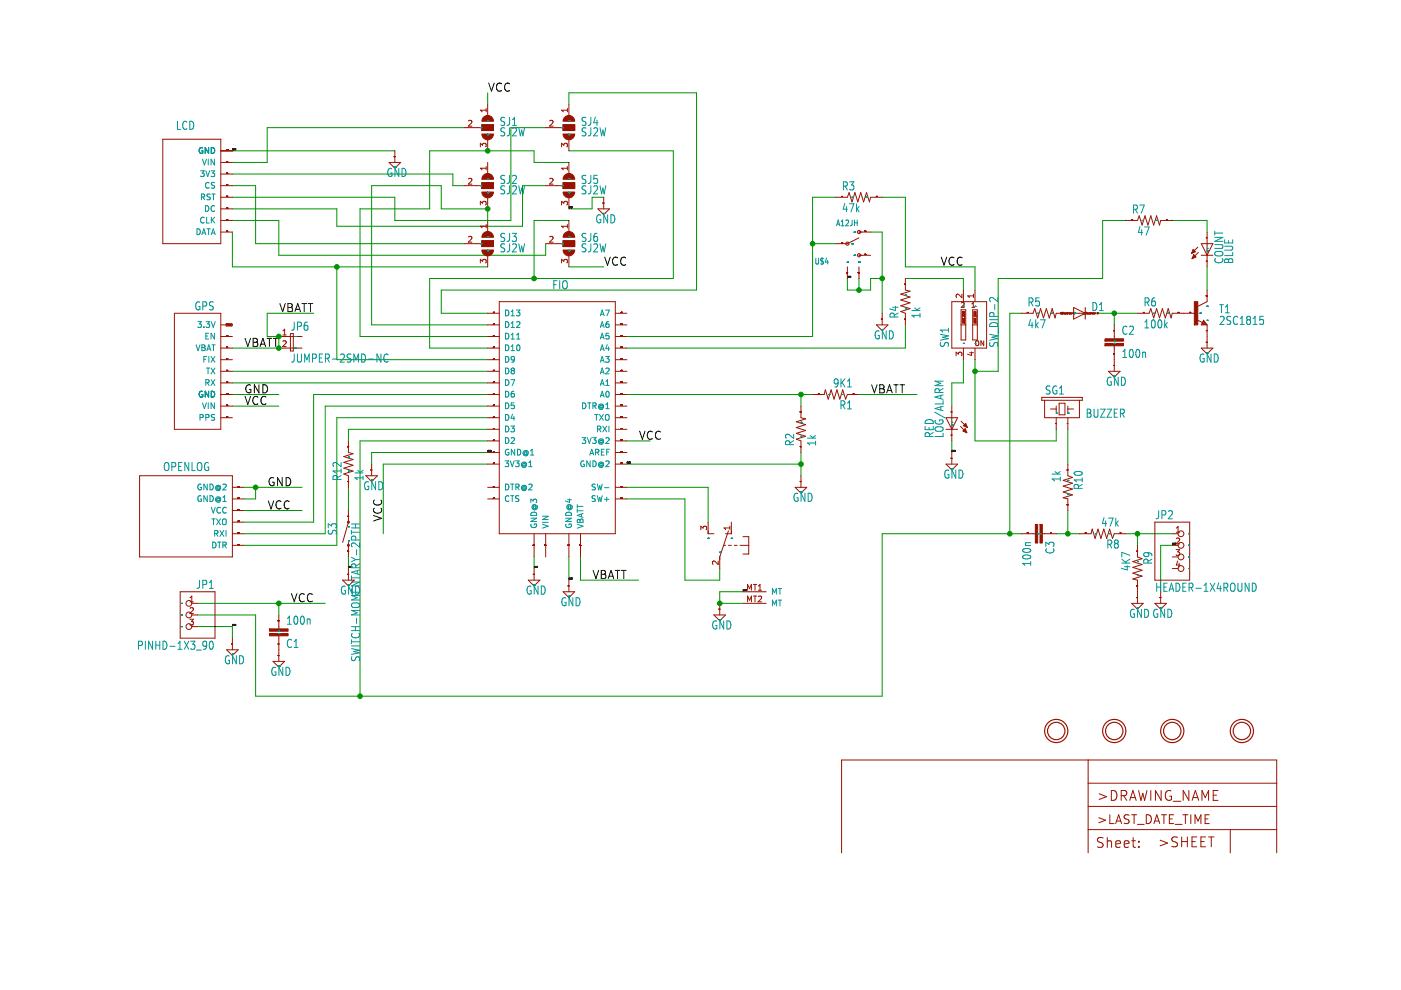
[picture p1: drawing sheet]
<svg xmlns="http://www.w3.org/2000/svg" width="297mm" height="210mm" viewBox="0 0 297 210" stroke-linecap="round" stroke-linejoin="round" font-family="sans-serif">
<g fill="none" stroke="#009300" stroke-width=".21">
<path d="M103.4 19.7v2.4M49.3 32h34.4M49.3 39.4h4.9v12.3h44.3M49.3 36.9h46.7v2.5h2.5M98.5 27.1h-41.8v7.3h-7.4M115.7 39.4h-4.9v8.6h-39.4v-3.7h-22.1M115.7 27.1h-7.4v19.6h-24.6v-4.9h-34.4M120.6 34.4h-7.4v-2.4h-22.1v12.3h-14.8v27h27.1M120.6 32h22.2v27h-51.7v14.8h12.3M120.6 22.1v-2.4h27.1v41.8h-54.1v4.9h9.8M49.3 49.2v7.4h54.1M49.3 46.7h9.8v7.4h56.6v-2.4"/>
<path d="M71.4 56.6v19.7h32M103.4 46.7v-2.4h-9.8v-4.9h-14.8v29.5h24.6M120.6 46.7h-7.4v12.3M120.6 56.6h7.4M128 41.8h-2.5v2.5h-4.9M172.3 51.7h4.9M177.2 41.8h-4.9v29.5h-39.4M179.7 59v2.5h4.9v-2.5h2.4M182.1 59v2.5M184.6 49.2h2.4v17.2M187 41.8h5v14.8h14.7v4.9M192 59h12.3v2.5"/>
<path d="M238.7 46.7h-4.9v12.3h-22.2v19.7h-4.9M248.5 46.7h7.4v2.5M255.9 56.6v4.9M49.3 78.7h54.1M66.5 66.4h-9.8v4.9h2.4v2.5h-9.8M192 68.9v4.9h-59.1M204.3 76.3v4.9h-2.5v4.9M206.7 76.3v17.2h17.2v-2.5M216.6 66.4h-2.5v46.8M231.3 66.4h9.9M236.2 66.4v2.5M49.3 83.6h9.8"/>
<path d="M49.3 86.1h9.8M49.3 81.2h54.1M103.4 95.9h-24.6v2.5M103.4 98.4h-22.1v14.8M103.4 83.6h-36.9v27.1h-14.8M103.4 88.6h-32v27h-19.7M103.4 91h-29.5v2.5M103.4 93.5h-27.1v54.1M103.4 86.1h-34.4v27.1h-17.3M132.9 98.4h36.9M132.9 83.6h39.4M132.9 93.5h4.9"/>
<path d="M169.8 83.6v2.5M169.8 95.9v5M182.1 83.6h12.3M201.8 93.5v2.4M226.4 91v7.4M51.7 103.3h12.3M51.7 108.2h12.3M54.2 103.3v2.5h-2.5M73.9 103.3v4.9M73.9 118.1v2.4M113.2 118.1v2.4M120.6 118.1v4.9"/>
<path d="M123.1 118.1v4.9h12.3M132.9 103.3h17.2v7.4M132.9 105.8h12.3v17.2h7.4v-2.5M216.6 113.2h-29.6v34.4h-132.8v-17.2h-12.3M223.9 113.2h5M226.4 108.2v5M238.7 113.2h9.8M241.2 113.2v2.4M248.5 115.6h-2.4v9.9M41.9 132.8h7.4v2.5M41.9 127.9h27.1M59.1 127.9v2.5"/>
<path d="M157.5 125.5h-4.9v2.4h4.9"/>
</g>
<g fill="none" stroke="#000" stroke-width=".21">
<path d="M103.6 17.6l.6 1.7 .6-1.7M106.3 17.8a.69 .69 0 0 0-.8 0 .69 .69 0 0 0-.2 .8 .64 .64 0 0 0 .3 .7 .64 .64 0 0 0 .7-.1M108 17.8a.69 .69 0 0 0-.8 0 .69 .69 0 0 0-.2 .8 .64 .64 0 0 0 .3 .7 .64 .64 0 0 0 .7-.1M49.3 31.7h.1M49.3 31.5v.2M49.3 31.6h.1M49.3 31.7l.1 .1M49.4 31.5h.1M49.4 31.5h-.1M49.4 31.7v.1M49.7 31.5v.3l-.1-.3v.3M49.8 31.5l.2 .1-.1 .2z"/>
<path d="M49.9 31.5l.1 .1M120.7 44h.1M120.7 43.8v.2M120.7 43.9h.1M120.7 44v.1M120.8 43.8h-.1M120.8 44l-.1 .1M120.8 43.8h.1M121.1 43.8v.3l-.2-.3v.3M121.3 43.8v.2l-.1 .1v-.3h.1M128.2 54.5l.6 1.7 .6-1.7M130.9 54.7a.69 .69 0 0 0-.8 0 .69 .69 0 0 0-.2 .8 .64 .64 0 0 0 .3 .7 .64 .64 0 0 0 .7-.1"/>
<path d="M132.6 54.7a.69 .69 0 0 0-.8 0 .69 .69 0 0 0-.2 .8 .64 .64 0 0 0 .3 .7 .64 .64 0 0 0 .7-.1M179.7 58.6h.1M179.7 58.8h.1M179.7 58.6v.2M179.8 58.6h.1M179.8 58.7l-.1 .1M180.1 58.6v.2l-.1-.2v.2M180.2 58.6h.2l-.1 .2zM180.3 58.6h.1M199.6 54.5l.6 1.7 .5-1.7M202.3 54.7a.69 .69 0 0 0-.9 0 .69 .69 0 0 0-.2 .8 .64 .64 0 0 0 .3 .7 .64 .64 0 0 0 .8-.1M204 54.7a.69 .69 0 0 0-.9 0 .69 .69 0 0 0-.2 .8 .64 .64 0 0 0 .4 .7 .64 .64 0 0 0 .7-.1"/>
<path d="M52 71.7l.5 1.8 .6-1.8M53.7 71.7h.6l.2 .2 .1 .3-.3 .4 .4 .3-.2 .5-.8 .1zM53.7 72.6h.6M55.2 73.5l.5-1.8 .6 1.8M55.3 73h.8M56.6 71.7h1M57.1 71.7v1.8M58 71.7h.9M58.4 71.7v1.8M59.3 64.4l.6 1.7 .6-1.7M61.1 64.4h.5l.3 .1 .1 .3-.4 .4 .4 .3-.1 .5-.8 .1zM61.1 65.2h.5"/>
<path d="M62.5 66.1l.6-1.7 .6 1.7M62.7 65.6h.8M64 64.4h1M64.5 64.4v1.7M65.3 64.4h1M65.8 64.4v1.7M52 84l.5 1.8 .6-1.8M53.1 81.7a.8 .8 0 0 0-1 .8 .8 .8 0 0 0 1 .7l.1-.6h-.3M54.7 84.2a.69 .69 0 0 0-.9 0 .69 .69 0 0 0-.2 .8 .64 .64 0 0 0 .3 .7 .64 .64 0 0 0 .8-.1M54.9 81.6v1.7l-1-1.7v1.7M55.7 81.6a.87 .87 0 0 1 1 .8 .87 .87 0 0 1-1 .9zM56.4 84.2a.69 .69 0 0 0-.9 0 .69 .69 0 0 0-.2 .8 .64 .64 0 0 0 .3 .7 .64 .64 0 0 0 .8-.1"/>
<path d="M103.4 95.6l.1 .1M103.5 95.5h.1M103.5 95.5v.2M103.5 95.5l-.1 .1M103.6 95.6l-.1 .1M103.9 95.5v.2l-.2-.2v.2M104 95.5h.1v.2zM104.1 95.5h.1M133 98v.1M133.1 97.9l-.1 .1M133.1 97.9v.1M133.1 97.9l-.1 .3 .1-.1"/>
<path d="M133.4 97.9v.3l-.2-.3v.3M133.6 97.9v.2l-.1 .1v-.3l.1 .1M135.6 91.4l.6 1.7 .6-1.7M138.3 91.6a.69 .69 0 0 0-.8 0 .69 .69 0 0 0-.3 .8 .64 .64 0 0 0 .4 .7 .64 .64 0 0 0 .7-.1M140 91.6a.69 .69 0 0 0-.8 0 .69 .69 0 0 0-.2 .8 .64 .64 0 0 0 .3 .7 .64 .64 0 0 0 .7-.1M184.8 81.6l.6 1.7 .6-1.7M186.5 81.6h.6l.3 .1v.4l-.3 .3 .4 .3-.1 .5-.9 .1zM186.5 82.4h.6M188 83.3l.6-1.7 .6 1.7M188.2 82.8h.8M189.5 81.6h1M190 81.6v1.7"/>
<path d="M190.8 81.6h1M191.3 81.6v1.7M201.9 95.5h.1M201.9 95.7h.1M201.9 95.5v.2M202 95.6l-.1 .1M202 95.5h.1M202.3 95.5v.2l-.2-.2v.2M202.4 95.5h.1v.2zM202.5 95.5h.1M56.9 106.2l.6 1.7 .5-1.7M58 101.4a.8 .8 0 0 0-1 .7 .8 .8 0 0 0 1 .8l.1-.7h-.3"/>
<path d="M59.6 106.4a.69 .69 0 0 0-.9-.1 .69 .69 0 0 0-.2 .9 .64 .64 0 0 0 .3 .6 .64 .64 0 0 0 .8 0M59.8 101.3v1.7l-1-1.7v1.7M60.7 101.3a.87 .87 0 0 1 1 .8 .87 .87 0 0 1-1 .9zM61.3 106.4a.69 .69 0 0 0-.8-.1 .69 .69 0 0 0-.3 .9 .64 .64 0 0 0 .4 .6 .64 .64 0 0 0 .7 0M79.2 109.3l1.7 .6-1.7 .6M79.4 107.8a.69 .69 0 0 0 0 .8 .69 .69 0 0 0 .8 .2 .64 .64 0 0 0 .6-.3 .64 .64 0 0 0 0-.7M79.4 106a.69 .69 0 0 0 0 .9 .69 .69 0 0 0 .8 .2 .64 .64 0 0 0 .6-.3 .64 .64 0 0 0 0-.8M248.6 115.3v.1M248.6 115.2v.1M248.7 115.2h-.1M248.7 115.2h.1M248.7 115.2l-.1 .2h.1"/>
<path d="M248.7 115.3l.1 .1M248.8 115.4h-.1M249 115.2v.2l-.1-.2v.2M249.2 115.2l.1 .2h-.2v-.2h.1M49.3 132.5v.1M49.3 132.4v.2M49.3 132.4h.1M49.3 132.4v.1M49.3 132.6h.1M49.4 132.4h.1M49.4 132.5v.1M49.7 132.4v.2l-.1-.2v.2"/>
<path d="M49.8 132.4l.1 .2zM50 132.4h.1M61.8 125.9l.6 1.7 .6-1.7M64.5 126a.69 .69 0 0 0-.8 0 .69 .69 0 0 0-.3 .8 .64 .64 0 0 0 .4 .7 .64 .64 0 0 0 .7-.1M66.2 126a.69 .69 0 0 0-.8 0 .69 .69 0 0 0-.2 .8 .64 .64 0 0 0 .3 .7 .64 .64 0 0 0 .7-.1M73.9 120.2v.1M73.9 120.1l.1 .2v-.1M73.9 120.1v.1M74 120.1h.1M74 120.1h-.1M74.3 120.1v.2l-.1-.2v.2M74.4 120.1h.2l-.1 .2z"/>
<path d="M74.5 120.1h.1M113.3 120.1h.1M113.3 120.1v.2M113.3 120.3h.1M113.4 120.2l-.1 .1M113.7 120.1v.2l-.1-.2v.2M113.8 120.1h.1v.2zM113.9 120.1h.1M120.7 122.7h.1M120.7 122.6v.2M120.7 122.6h.1M120.7 122.8h.1"/>
<path d="M120.8 122.5l-.1 .1M120.8 122.5v.1M120.8 122.7l-.1 .1M121.1 122.5v.3l-.2-.3v.3M121.2 122.5l.1 .1v.2zM121.3 122.5v.1M125.8 120.9l.5 1.8 .6-1.8M127.5 120.9h.6l.2 .2 .1 .3-.3 .4 .4 .3-.2 .5-.8 .1zM127.5 121.8h.6M129 122.7l.5-1.8 .6 1.8M129.1 122.2h.8M130.4 120.9h1"/>
<path d="M130.9 120.9v1.8M131.8 120.9h.9M132.3 120.9v1.8M157.6 125.1v.1M157.6 125v.2M157.6 125v.1M157.7 125h.1M157.7 125h-.1M157.7 125.1l-.1 .1M158 125v.2l-.2-.2v.2M158.1 125h.1v.2zM158.2 125h.1"/>
</g>
<g fill="none" stroke="#981200" stroke-width=".21">
<path d="M34.5 29.5h12.3v22.2h-12.3zM46.8 34.4h2.5M46.8 39.4h2.5M46.8 36.9h2.5M46.8 32h2.5M48 39.2h.1M48 36.7h.1M48 34.3h.1M48 31.8h.1M82.5 34.4h2.4l-1.2 1.3zM83.5 33.2h.1M83.7 32v2.4"/>
<path d="M98.5 39.4h3.7M98.5 27.1h3.7M99.3 25.6l.5-.1 .2 .4-.7 .8h.7M99.3 37.9l.5-.1 .2 .4-.7 .8h.7M101.8 31.1v-.7l.5 .4 .1-.3 .5-.1 .2 .2-.1 .5M102.2 26.4h2.4v1.3h-2.4zM102.2 38.7h2.4v1.3h-2.4zM103.1 23v.7M103.1 35.3v.7M103.1 23.4h-1.3l.4 .3M103.1 35.7h-1.3l.4 .3M103.4 22.1v2.5"/>
<path d="M103.4 29.5v2.5M103.4 34.4v2.5M115.7 39.4h3.7M115.7 27.1h3.7M116.6 25.6l.4-.1 .3 .4-.8 .8h.8M116.6 37.9l.4-.1 .3 .4-.8 .8h.8M119.1 31.1v-.7l.4 .4 .2-.3 .4-.1 .2 .2-.1 .5M119.4 26.4h2.4v1.3h-2.4zM119.4 38.7h2.4v1.3h-2.4zM120.3 23.4h-1.2l.3 .3M120.3 35.7h-1.2l.3 .3M120.3 23v.7"/>
<path d="M120.3 35.3v.7M120.6 22.1v2.5M120.6 29.5v2.5M120.6 34.4v2.5M46.8 41.8h2.5M46.8 46.7h2.5M46.8 49.2h2.5M46.8 44.3h2.5M48 49h.1M48 46.6h.1M48 44.1h.1M48 41.6h.1"/>
<path d="M98.5 51.7h3.7M99.3 50.2l.5-.1 .2 .4-.7 .8h.7M101.8 43.4v-.7l.5 .4 .1-.3 .5-.1 .2 .2-.1 .5M101.8 55.7v-.7l.5 .4 .1-.3 .5-.1 .2 .2-.1 .5M102.2 51h2.4v1.3h-2.4zM103.1 47.6v.7M103.1 48h-1.3l.4 .3M103.4 41.8v2.5M103.4 46.7v2.5M103.4 54.1v2.5M115.7 51.7h3.7M116.6 50.2l.4-.1 .3 .4-.8 .8h.8"/>
<path d="M119.1 43.4v-.7l.4 .4 .2-.3 .4-.1 .2 .2-.1 .5M119.1 55.7v-.7l.4 .4 .2-.3 .4-.1 .2 .2-.1 .5M119.4 51h2.4v1.3h-2.4zM120.3 47.6v.7M120.3 48h-1.2l.3 .3M120.6 41.8v2.5M120.6 46.7v2.5M120.6 54.1v2.5M126.8 44.3h2.4l-1.2 1.2zM127.8 43.1h.1M128 41.8v2.5M177.2 41.8h2.5l.3-1 .6 2 .7-2 .6 2 .6-2 .6 2 .6-2 .6 2 .3-1h2.4"/>
<path d="M178.4 41.6h.1M178.4 51.5h.1M179.5 57.8h.1M179.7 56.6v2.4M181.9 57.8h.1M182.1 54.1h2.5M182.1 50.4l-2.4 1.3h-2.5M182.1 49.2h2.5M182.1 56.6v2.4M183.3 49h.1M183.3 54h.1M185.8 41.6h.1"/>
<path d="M192 59v2.5l.9 .2-1.9 .7 1.9 .6-1.9 .6 1.9 .6-1.9 .6 1.9 .6-1.9 .7 1 .3v2.5M238.7 46.7h2.5l.3-.9 .6 1.9 .7-1.9 .6 1.9 .6-1.9 .6 1.9 .6-1.9 .6 1.9 .3-1h2.4M239.9 46.6h.1M247.3 46.6h.1M254 52.4l-1.4 1.4M254.1 53.5l-1.4 1.4M254.7 54.1h2.5M254.7 51.7h2.5l-1.3 2.4zM255.8 50.4h.1M255.8 55.4h.1M255.9 49.2v7.4M37 66.4h9.8v24.6h-9.8z"/>
<path d="M46.8 78.7h2.5M46.8 76.3h2.5M46.8 73.8h2.5M46.8 71.3h2.5M46.8 68.9h2.5M48 68.6h1.2l.1 .3-.1 .2h-1.2l-.1-.2zM48 78.6h.1M48 76.1h.1M48 73.6h.1M48 71.2h.1M48 68.7h.1M48.3 68.7l.1 .1"/>
<path d="M48.3 69h.1M48.4 68.8v.2M48.4 68.9v.1M48.6 69h.1M48.7 68.7h.1v.3h-.1M48.7 69h.1M48.9 68.7l.1 .3 .1-.3M59.1 73.8h4.9M59.1 71.3h4.9M60 72.4l.4-.1 .3 .3-.8 .9h.8M60 71h.7M60 70.1l.3-.3v1.2"/>
<path d="M61.6 70.7h.6v3.7h-.6zM103.4 66.4h2.5M103.4 78.7h2.5M103.4 76.3h2.5M103.4 73.8h2.5M103.4 71.3h2.5M103.4 68.9h2.5M104.6 76.1h.1M104.6 73.6h.1M104.6 71.2h.1M104.6 68.7h.1M104.6 66.3h.1"/>
<path d="M104.6 78.6h.1M105.9 64h24.6v49.2h-24.6zM130.5 66.4h2.4M130.5 78.7h2.4M130.5 76.3h2.4M130.5 73.8h2.4M130.5 71.3h2.4M130.5 68.9h2.4M131.7 76.1h.1M131.7 73.6h.1M131.7 71.2h.1M131.7 68.7h.1"/>
<path d="M131.7 66.3h.1M131.7 78.6h.1M185.8 68.9h2.5l-1.3 1.2zM186.9 67.7h.1M187 66.4v2.5M191.8 67.7h.1M191.8 60.3h.1M201.8 64h7.4v9.8h-7.4zM202.7 75.4v-.7l.5 .4 .1-.4h.4l.2 .2-.1 .5M203.8 68.9h1M203.8 65.7h1v6.4h-1zM203.8 64.2l.4-.1 .2 .3-.6 .8h.6"/>
<path d="M203.9 62.4v.7l-.8-.7-.4 .2 .1 .5M204 67v.5M204.3 61.5v2.5M204.3 73.8v2.5M204.5 67v.5M205.6 74.8h.8M206 74.6v.8l-.9-.3M206.1 65.2h.5M206.1 64.4l.3-.3v1.1M206.2 68.9h1M206.2 65.7h1v6.4h-1zM206.4 62.4v.7"/>
<path d="M206.4 62.7h-1.2l.3 .4M206.5 67v.5M206.7 61.5v2.5M206.7 73.8v2.5M206.9 72.4l.2-.1 .4 .1v.5l-.1 .3-.3 .1-.2-.2zM207 67v.5M208.6 72.3v1l-.6-1v1M216.6 66.4h2.4l.4-1 .6 2 .6-2 .6 2 .7-2 .6 2 .6-2 .6 2 .2-1h7.4M217.8 66.3h.1M224.9 66.3v.1M224.9 66.3h.1M225 66.4l.1 .1"/>
<path d="M225.1 66.5l-.2 .1M225.1 66.5h.1M225.1 66.3h-.2l.1 .1M225.2 66.3h.1M225.2 66.6l.1-.1v-.1h-.1v.3M225.5 66.3h.1M225.5 66.4v.2M225.8 66.4h-.2l.2 .2M225.9 66.5l.1-.1h-.1l.1 .2M226.2 66.3h.2v.3l-.2-.1zM226.3 66.3h.1M226.5 66.4h.1"/>
<path d="M226.6 66.4l-.1 .2M226.9 66.3v.3h-.2v-.2h.2M227 66.5l.1-.1h-.1l.1 .2M227.3 66.4v.2M227.4 66.4h-.1M227.6 66.3h.1M227.6 65.2l2.5 1.2-2.5 1.3zM227.7 66.6h.2M227.8 66.3h-.1M227.8 66.3v.3M227.8 66.3h.1M229.9 66.4l.1 .1"/>
<path d="M230 66.5l-.2 .1M230 66.3h-.2l.1 .1M230 66.5h.1M230.1 66.3h.1M230.1 65.2v2.5M230.1 66.4h.2l-.2 .2M230.4 66.3h.1M230.4 66.4v.2M230.7 66.4h-.1l.1 .2M230.8 66.5l.2-.1h-.2l.2 .2M231.1 66.3h.2v.3l-.2-.1zM231.2 66.3h-.1"/>
<path d="M231.4 66.4v.2M231.5 66.4h-.1M231.8 66.3v.3h-.1l-.1-.2h.2M231.9 66.5l.2-.1h-.2l.2 .2M232.2 66.4h.1M232.3 66.4l-.1 .2M232.6 66.3h.2l-.2 .3h.2M232.8 66.3h.1M235 78.7h2.5l-1.3 1.3zM236.1 70.1h.1M236.1 75h.1M236.1 77.5h.1"/>
<path d="M236.2 68.9v2.9M236.2 73.3v5.4M241.2 66.4h2.4l.4-1 .6 2 .6-2 .6 2 .7-2 .6 2 .6-2 .6 2 .2-1h5M242.4 66.3h.1M249.8 66.3h.1M252.2 66.3h.1M253.8 67.8l1.1 .6M254.7 73.8h2.5l-1.3 1.2zM255.2 67.9l.7 1h-1.2zM255.2 68.4l.1 .2h-.4l.3-.5 .5 .7h-.8M255.8 62.7h.1M255.8 70.1h.1"/>
<path d="M255.8 72.6h.1M255.9 61.5v2.5l-1.9 .9M255.9 68.9v4.9M46.8 88.6h2.5M46.8 86.1h2.5M46.8 83.6h2.5M46.8 81.2h2.5M48 88.4h.1M48 85.9h.1M48 83.5h.1M48 81h.1M73.7 94.7h.1"/>
<path d="M73.9 93.5v2.4l1 .3-2 .6 2 .6-2 .6 2 .7-2 .6 2 .6-2 .6 1 .4v2.4M78.6 99.6h.1M78.8 98.4v2.5M103.4 91h2.5M103.4 88.6h2.5M103.4 86.1h2.5M103.4 83.6h2.5M103.4 81.2h2.5M103.4 98.4h2.5M103.4 95.9h2.5M103.4 93.5h2.5M104.6 98.2h.1"/>
<path d="M104.6 95.8h.1M104.6 93.3h.1M104.6 90.9h.1M104.6 88.4h.1M104.6 85.9h.1M104.6 83.5h.1M104.6 81h.1M130.5 91h2.4M130.5 88.6h2.4M130.5 86.1h2.4M130.5 83.6h2.4M130.5 81.2h2.4"/>
<path d="M130.5 98.4h2.4M130.5 95.9h2.4M130.5 93.5h2.4M131.7 98.2h.1M131.7 95.8h.1M131.7 93.3h.1M131.7 90.9h.1M131.7 88.4h.1M131.7 85.9h.1M131.7 83.5h.1M131.7 81h.1M169.6 94.7h.1"/>
<path d="M169.6 87.3h.1M169.8 86.1v2.5l1 .2-2 .6 2 .6-2 .7 2 .6-2 .6 2 .6-2 .6 1 .4v2.4M172.3 83.6h2.4l.3-.9 .6 1.9 .6-1.9 .6 1.9 .6-1.9 .7 1.9 .6-1.9 .6 1.9 .4-1h2.4M173.5 83.5h.1M180.9 83.5h.1M200.6 91h2.4M200.6 88.6h2.4l-1.2 2.4zM200.6 98.4h2.4l-1.2 1.2zM201.6 87.3h.1M201.6 92.3h.1M201.6 97.2h.1M201.8 86.1v7.4"/>
<path d="M201.8 95.9v2.5M203.6 90.4l1.4 1.4M203.8 89.3l1.3 1.4M220.9 84.3h8.6v.6h-8.6zM221.5 84.9v3.7h7.4v-3.7M222.7 86.7h1.2M223.8 89.8h.1M223.9 86.1v1.2M223.9 88.6v2.4M224.6 85.5h1.2v2.4h-1.2zM226.2 89.8h.1M226.2 99.6h.1"/>
<path d="M226.4 86.7h1.2M226.4 86.1v1.2M226.4 88.6v2.4M226.4 98.4v2.5l1 .3-2 .6 2 .7-2 .6 2 .6-2 .6 2 .6-2 .6 1 .3v2.4M29.6 100.9h19.7v17.2h-19.7zM49.3 113.2h2.4M49.3 103.3h2.4M49.3 105.8h2.4M49.3 110.7h2.4M49.3 115.6h2.4M49.3 108.2h2.4M50.5 115.5h.1"/>
<path d="M50.5 113h.1M50.5 110.5h.1M50.5 108.1h.1M50.5 105.6h.1M50.5 103.2h.1M73.7 109.5h.1M73.7 116.9h.1M73.7 102.1h.1M73.9 108.2v2.5l-1.3 4.3M73.9 115v3.1M77.6 100.9h2.4l-1.2 1.2zM103.4 103.3h2.5"/>
<path d="M103.4 105.8h2.5M104.6 105.6h.1M104.6 103.2h.1M113.1 115.6h.1M113.2 113.2v4.9M115.5 115.6h.1M115.7 113.2v4.9M120.4 115.6h.1M120.6 113.2v4.9M122.9 115.6h.1M123.1 113.2v4.9M130.5 103.3h2.4"/>
<path d="M130.5 105.8h2.4M131.7 103.2h.1M131.7 105.6h.1M148.6 112.3v-.7l.5 .4 .1-.4h.4l.2 .2-.1 .5M150.1 110.7v2.5h1.3M152.3 118.9v.8l-.9-.8-.4 .3 .2 .5M153.5 115.6h.3M154.4 115.6h.7M154.4 112.6l-1.8 5.5v2.4M154.7 111.6v.7M154.7 111.9h-1.2l.4 .4M155.1 110.7v2.5h-1.3"/>
<path d="M155.7 115.6h.6M156.9 115.6h1.8M157.5 113.8h1.2v3.7h-1.2M168.6 103.3h2.4l-1.2 1.3zM169.6 102.1h.1M169.8 100.9v2.4M216.6 113.2h2.9M217.8 113h.1M221 113.2h2.9M222.7 113h.1M226.2 107h.1M228.9 113.2h2.4l.3-1 .6 1.9 .6-1.9 .6 1.9 .6-1.9 .6 1.9 .7-1.9 .6 1.9 .3-.9h2.5"/>
<path d="M230.1 113h.1M237.5 113h.1M241 116.9h.1M241.2 115.6v2.5l.9 .4-1.9 .6 1.9 .6-1.9 .6 1.9 .6-1.9 .6 1.9 .6-1.9 .7 1 .2v4.9M244.9 110.7h7.3v12.3h-7.3zM248.5 113.2h1.3M248.5 115.6h1.3M248.5 118.1h1.3M249.4 116.5h.7l-.4 .5 .3 .1 .1 .4-.2 .3-.5-.2M249.4 112.8h.7M249.4 112l.4-.4v1.2M249.4 114.2l.5-.1 .2 .3-.7 .9h.7"/>
<path d="M249.7 118.9l-.3 .9h.8M250 119.4v.8M38.2 125.5h7.4v9.8h-7.4zM40.2 131.3h.8l-.4 .5 .3 .1 .1 .4-.2 .2-.6-.1M40.3 127.6h.7M40.3 126.7l.4-.3v1.2M40.3 129l.5-.2 .2 .4-.8 .9h.8M40.7 127.9h1.2M40.7 130.4h1.2M40.7 132.8h1.2M48 137.8h2.5l-1.2 1.2zM49.1 136.5h.1"/>
<path d="M49.3 135.3v2.5M58.9 136.5h.1M58.9 131.6h.1M58.9 139h.1M59.1 130.4v2.9M59.1 134.8v5.4M72.6 123h2.5l-1.2 1.2zM73.7 121.8h.1M73.9 120.5v2.5M112 123h2.5l-1.3 1.2zM113.1 121.8h.1M113.2 120.5v2.5"/>
<path d="M119.4 125.5h2.4l-1.2 1.2zM120.4 124.2h.1M120.6 123v2.5M151.4 130.4h2.4l-1.2 1.2zM152.4 129.2h.1M152.6 127.9v2.5M157.5 125.5h4.9M157.5 127.9h4.9M158.5 125.1v-1.2l.4 .9 .4-.9v1.2M158.5 127.6v-1.2l.4 .9 .4-.9v1.2M159.7 123.9h.7M159.7 126.4h.7"/>
<path d="M160.1 123.9v1.2M160.1 126.4v1.2M160.8 126.5l.5-.1 .2 .3-.8 .9h.8M160.8 125.1h.7M160.8 124.3l.3-.4v1.2M239.9 127.9h2.5l-1.2 1.3zM241 124.2h.1M241 126.7h.1M244.9 127.9h2.4l-1.2 1.3zM245.9 126.7h.1M246.1 125.5v2.4M248.5 120.5h1.3"/>
<path d="M57.9 140.2h2.4l-1.2 1.3zM230.7 161.1v19.7M230.7 171h40M230.7 166.1h40M230.7 175.9h40M233 173.4l1.4 .5-1.4 .5M233 168.3l1.6 .6-1.6 .6M233.9 177.7a.89 .89 0 0 0-1.1 .1l-.1 .4a.76 .76 0 0 0 .8 .5l.4 .4-.1 .4a.85 .85 0 0 1-1.1 .1M234.8 178.5a.54 .54 0 0 1 .9 .1v1.1M234.8 177.6v2.1M235.3 172.7v1.9h.9M235.6 167.6a1.05 1.05 0 0 1 1.2 1.1 1.05 1.05 0 0 1-1.2 1z"/>
<path d="M236.5 174.6l.7-1.9 .6 1.9M236.6 179l1-.2-.1-.4-.6-.1-.3 .3 .1 1h.8M236.7 174.1h.9M237.7 168.7h.8a.56 .56 0 0 0 .4-.6 .56 .56 0 0 0-.4-.5h-.8v2.1M238.2 168.7l.7 1M238.4 179l1-.2-.1-.4-.6-.1-.3 .3 .1 1h.8M239.4 172.8a.76 .76 0 0 0-1 .1v.6l.8 .3 .2 .5-.4 .3-.7-.1M239.5 169.7l.7-2.1 .7 2.1M239.7 169.1h1M239.9 172.7h1.1M240 178.3h.7M240.3 177.6v1.8l.1 .2 .3 .1"/>
<path d="M240.4 172.7v1.9M241.2 174.8h1.4M241.4 167.6l.5 2.1 .4-1.5 .4 1.5 .5-2.1M241.5 179.5v.2M241.5 178.4v.2M243 172.7a.95 .95 0 0 1 1.1 1 .95 .95 0 0 1-1.1 .9zM244 167.6v2.1M244.7 174.6l.6-1.9 .6 1.9M244.8 174.1h.9M246 178.1l1.6 .7-1.6 .5M246.2 167.6v2.1l-1.2-2.1v2.1M246.3 172.7h1"/>
<path d="M246.8 172.7v1.9M247.9 173.6h.7M248.3 167.7a1.03 1.03 0 0 0-1.3 .8 1.03 1.03 0 0 0 .8 1.2l.6-.2v-.7h-.4M248.8 169.9h1.6M248.8 172.7h-.9v1.9h.9M249.2 174.8h1.4M249.7 177.5a.85 .85 0 0 0-1.2 .1l-.1 .4a.76 .76 0 0 0 .8 .5l.5 .4-.1 .4a.89 .89 0 0 1-1.2 .1M250.5 177.4v2.1M250.5 178.4h1.2M250.8 172.7h1.1M251.3 172.7v1.9M251.7 177.4v2.1"/>
<path d="M252.1 167.6v2.1l-1.2-2.1v2.1M252.5 172.7v1.9M252.7 178.4h.7M252.7 169.7l.7-2.1 .8 2.1M252.9 169.1h1.1M253.4 174.6v-1.9l.6 1.4 .6-1.4v1.9M253.7 177.4h-1v2.1h1M254.6 178.4h.7M254.8 169.7v-2.1l.7 1.5 .7-1.5v2.1M255.5 173.6h.6M255.6 177.4h-1v2.1h1M256.2 177.4h1.2"/>
<path d="M256.4 172.7h-.9v1.9h.9M256.8 177.4v2.1M257.2 168.6h.7M258.2 167.6h-1v2.1h1M260.8 175.9v4.9M178.4 180.8v-19.7h92.3v19.7"/>
<circle cx="179.7" cy="51.7" r=".34"/>
<circle cx="182.1" cy="49.2" r=".34"/>
<circle cx="182.1" cy="54.1" r=".34"/>
<circle cx="250.4" cy="118.1" r=".62"/>
<circle cx="250.4" cy="113.2" r=".62"/>
<circle cx="250.4" cy="115.6" r=".62"/>
<circle cx="40" cy="130.4" r=".62"/>
<circle cx="40" cy="132.8" r=".62"/>
<circle cx="40" cy="127.9" r=".62"/>
<circle cx="250.4" cy="120.5" r=".62"/>
</g>
<g fill="none" stroke="#009596" stroke-width=".21">
<path d="M37.6 25.7v1.7h.7M39.6 25.9v-.1a.47 .47 0 0 0-.8 .3l-.1 .6a.63 .63 0 0 0 .7 .7l.2-.1M40.2 25.7a.93 .93 0 0 1 .9 .6 .93 .93 0 0 1-.3 1.1h-.6zM42.5 36.2h.8l-.4 .5 .3 .1 .1 .4-.3 .2-.5-.1M42.9 31.4a.57 .57 0 0 0-.7 .5 .57 .57 0 0 0 .7 .6l.1-.5h-.2M42.9 33.8l.4 1.2 .5-1.2M43.6 36.2l.4 1.2 .5-1.2M44.2 33.8v1.2M44.2 31.3v1.2l-.7-1.2v1.2M44.3 38.8a.54 .54 0 0 0-.7 .5 .54 .54 0 0 0 .7 .5M44.7 36.2h.8l-.4 .5 .4 .1v.5l-.2 .1-.6-.1M44.8 31.3a.62 .62 0 0 1 .7 .6 .62 .62 0 0 1-.7 .6z"/>
<path d="M45.5 33.8v1.2l-.8-1.2v1.2M45.5 38.7h-.5l-.2 .2 .1 .3 .6 .2v.4l-.7 .1M83.1 35.8a.47 .47 0 0 0-.8 .3l-.1 .6a.63 .63 0 0 0 .6 .7l.3-.1v-.6h-.3M83.7 35.4h.1M84.6 35.7v1.7l-.9-1.7v1.7M85.2 35.7a.93 .93 0 0 1 .9 .6 .93 .93 0 0 1-.3 1l-.6 .1zM101.9 27.1h.1M101.9 39.4h.1M103.4 25.6h.1M103.4 28.5h.1M103.4 37.9h.1M107 27.2h-.7a.55 .55 0 0 0 0 .6 .55 .55 0 0 0 .6 .3l.1 .2-.1 .4h-.7"/>
<path d="M107 39.5h-.7a.55 .55 0 0 0 0 .6 .55 .55 0 0 0 .6 .3l.1 .2-.1 .4h-.7M107 25l-.6-.1-.2 .3 .1 .4 .6 .4v.4l-.2 .2-.5-.1M107 37.3l-.6-.1-.2 .1v.5l.7 .4 .1 .4-.3 .3-.5-.1M108 39.4v1.2a.46 .46 0 0 1-.5 .5M108 24.9v1.2a.47 .47 0 0 1-.5 .5M108 27.1v1.2a.46 .46 0 0 1-.5 .5M108 37.2v1.2a.47 .47 0 0 1-.5 .5M108.7 25.4l.4-.5v1.7M108.7 26.6h.8M108.7 37.3l.5-.1 .3 .5-.9 1.2h.9M108.7 39.6l.5-.2 .3 .5-.9 1.2h.9M108.7 27.3l.5-.2 .3 .5-.9 1.2h.9"/>
<path d="M110 27.1l.3 1.7 .3-1.2 .3 1.2 .3-1.7M110 39.4l.3 1.7 .3-1.2 .3 1.2 .3-1.7M119.1 27.1h.1M119.1 39.4h.1M120.6 25.6h.1M120.6 28.5h.1M120.6 37.9h.1M124.2 25l-.5-.1-.3 .3 .1 .4 .7 .4v.4l-.2 .2-.6-.1M124.2 27.2h-.7a.55 .55 0 0 0 0 .6 .55 .55 0 0 0 .6 .3l.1 .2-.1 .4h-.7M124.2 37.3l-.5-.1-.2 .1v.5l.6 .4 .1 .4-.2 .3-.6-.1M124.2 39.5h-.7a.55 .55 0 0 0 0 .6 .55 .55 0 0 0 .6 .3l.1 .2-.1 .4h-.7M125.3 39.4v1.2a.46 .46 0 0 1-.6 .5"/>
<path d="M125.3 24.9v1.2a.47 .47 0 0 1-.6 .5M125.3 27.1v1.2a.46 .46 0 0 1-.6 .5M125.3 37.2v1.2a.47 .47 0 0 1-.6 .5M125.9 39.6l.5-.2 .3 .5-.9 1.2h.9M125.9 27.3l.5-.2 .3 .5-.9 1.2h.9M126.2 24.8l-.3 1.2h.9M126.6 25.5v1.1M126.6 37.2h-.6l-.1 .8 .2-.2 .5 .1 .1 .3-.1 .5-.2 .2-.5-.2M127.2 27.1l.4 1.7 .2-1.2 .3 1.2 .3-1.7M127.2 39.4l.4 1.7 .2-1.2 .3 1.2 .3-1.7M178.8 39.5l.7-.1 .2-.3-.2-.5h-.7v1.7M179.2 39.5l.5 .8"/>
<path d="M180.1 38.6h.9l-.5 .6 .4 .1 .1 .2v.6l-.2 .2-.7-.2M41.8 48.5a.62 .62 0 0 1 .7 .6 .62 .62 0 0 1-.7 .6zM42.7 41.8l.6-.1v-.4l-.6-.2v1.3M42.8 49.7l.4-1.2 .4 1.2M42.9 49.4h.6M43 41.8l.4 .6M43.3 46.2a.56 .56 0 0 0-.8 .5 .56 .56 0 0 0 .7 .5h.1M43.6 43.6a.62 .62 0 0 1 .7 .6 .62 .62 0 0 1-.7 .6zM43.8 46.1v1.2h.6M43.9 48.5h.7M44.2 48.5v1.2M44.6 41.2l-.5-.1-.2 .3 .1 .3 .5 .2v.3l-.6 .1"/>
<path d="M44.8 46.1v1.2M44.8 49.7l.4-1.2 .4 1.2M44.9 49.4h.6M44.9 41.1h.7M45 46.6l.5 .7M45.3 41.1v1.3M45.5 43.7a.54 .54 0 0 0-.8 .5 .54 .54 0 0 0 .8 .5M45.5 46.1l-.7 .7M101.9 51.7h.1M103.4 40.8h.1M103.4 50.2h.1M103.4 53.1h.1"/>
<path d="M107 49.6l-.6-.1-.2 .1v.5l.7 .4 .1 .4-.3 .3-.5-.1M107 51.8h-.7a.55 .55 0 0 0 0 .6 .55 .55 0 0 0 .6 .3l.1 .2-.1 .4h-.7M108 49.5v1.2a.47 .47 0 0 1-.5 .5M108 51.7v1.2a.46 .46 0 0 1-.5 .5M108.6 49.5h.9l-.5 .6 .3 .1 .2 .3-.1 .5-.2 .2-.6-.2M108.7 51.9l.5-.2 .3 .5-.9 1.2h.9M110 51.7l.3 1.7 .3-1.2 .3 1.2 .3-1.7M118.1 59.5h-.7v1.7M118.7 59.5v1.7M119.1 51.7h.1M119.4 59.8l.2-.3 .5 .1a1.15 1.15 0 0 1-.2 1.6h-.4a1.46 1.46 0 0 1-.1-1.4zM120.6 40.8h.1"/>
<path d="M120.6 50.2h.1M120.6 53.1h.1M124.2 49.6l-.5-.1-.2 .1v.5l.6 .4 .1 .4-.2 .3-.6-.1M124.2 51.8h-.7a.55 .55 0 0 0 0 .6 .55 .55 0 0 0 .6 .3l.1 .2-.1 .4h-.7M125.3 49.5v1.2a.47 .47 0 0 1-.6 .5M125.3 51.7v1.2a.46 .46 0 0 1-.6 .5M125.9 51.9l.5-.2 .3 .5-.9 1.2h.9M126.6 49.5l-.4 .1a1.46 1.46 0 0 0-.2 1.5h.6l.1-.6-.3-.4h-.2l-.3 .4M127.2 51.7l.4 1.7 .2-1.2 .3 1.2 .3-1.7M127.3 45.6a.47 .47 0 0 0-.7 .4l-.1 .5a.63 .63 0 0 0 .6 .8l.3-.2v-.6h-.3M128 45.3h.1M128.8 45.5v1.8l-.8-1.8v1.8"/>
<path d="M129.5 45.5a.93 .93 0 0 1 .9 .7 .93 .93 0 0 1-.3 1l-.6 .1zM173 54.8v1l.2 .2 .4-.2v-1M174.3 54.6v1.6M174.6 54.8h-.5a.4 .4 0 0 0 0 .5 .4 .4 0 0 0 .4 .2v.4h-.5M175.2 54.7l-.2 .9h.6M175.5 55.2v.8M177.4 47.9l.3-1.3 .4 1.3M177.5 47.5h.5M178.4 47.9h.5M178.4 47l.3-.4v1.3M179.1 43.1l-.3 1.3h.9M179.3 46.8l.4-.2 .2 .4-.6 .9h.6"/>
<path d="M179.5 43.8v1.1M179.7 55.6h.1M180.1 43.2h.9l-.6 1.7M180.6 41.8h.1M180.6 51.7h.1M180.7 46.6l-.1 1.1-.3 .2M181.1 49.2h.1M181.1 54.1h.1M181.2 46.6v1.3M181.2 47.2h.6M181.6 43.2v1.7M181.7 44.3l.4 .6"/>
<path d="M181.8 46.6v1.3M182.1 55.6h.1M182.1 43.8l-.5 .6M183.6 41.8h.1M240.3 44.4l.7-.1 .2-.2-.2-.5-.7-.1v1.7M240.7 44.4l.5 .8M241.6 43.5h1l-.6 1.7M241.7 48l-.3 1.3h.9M242 48.7v1.1M242.1 46.7h.1M242.7 48.1h.9l-.6 1.7M245.1 46.7h.1"/>
<path d="M255.9 52.6h.1M255.9 53.1h.1M257.5 51.9h1.4l.4 .2-.2 .5-1.6 .1M257.5 49v.8M257.5 50.3h1.8l-1.8 .9h1.8M257.5 49.4h1.8M257.6 53.5l.5-.2 .9 .1a.46 .46 0 0 1 .3 .4 .46 .46 0 0 1-.3 .4 1.31 1.31 0 0 1-1.5-.3zM257.7 54.8l-.1 .1a.47 .47 0 0 0 .4 .7 .76 .76 0 0 0 .9 .1 .76 .76 0 0 0 .3-.8l-.1-.1M259.6 50.8v.7h1.8v-.7M259.6 52.2h1.4l.4 .3-.1 .4-.3 .1h-1.4M259.7 55l.4-.1 .4 .3a.47 .47 0 0 1 .4-.4 .47 .47 0 0 1 .5 .3v.5h-1.8zM260.5 51v.5"/>
<path d="M260.5 55.2v.4M261.4 53.5v.7h-1.8M41.6 73.1l.4 1.2 .4-1.2M41.9 68.2h.8l-.4 .5 .3 .1 .1 .4-.2 .2-.6-.1M42.3 64.1a.47 .47 0 0 0-.8 .3v.6a.63 .63 0 0 0 .6 .7l.3-.1v-.6h-.3M42.8 73.1h.4l.3 .3-.3 .3 .3 .2-.2 .4h-.5zM42.8 73.7h.4M43 64.9h.6a.51 .51 0 0 0 .2-.5 .51 .51 0 0 0-.2-.4h-.6v1.7M43.2 76.2h.4M43.2 69.3v.1M43.6 71.2h.4M43.7 68.2h.8l-.5 .5 .4 .1v.5l-.2 .1-.5-.1"/>
<path d="M43.8 78h.7M43.8 75.6h-.6v1.2M43.9 74.3l.4-1.2 .4 1.2M44 74h.6M44.1 78v1.3M44.2 70.7h-.6v1.2h.6M44.3 75.6v1.2M44.7 78l.9 1.3M44.7 75.6l.9 1.2M44.8 68.2l.4 1.2 .4-1.2M44.9 73.1h.7M45.2 64.1h-.7a.56 .56 0 0 0 0 .6 .56 .56 0 0 0 .6 .3l.1 .2-.1 .4h-.7"/>
<path d="M45.3 73.1v1.2M45.5 70.7v1.2l-.8-1.2v1.2M45.6 78l-.9 1.3M45.6 75.6l-.9 1.2M62.4 75.1v1.2a.49 .49 0 0 1-.6 .5M62.4 68.3v1.2a.46 .46 0 0 1-.6 .5M62.6 71.3h.1M62.6 73.8h.1M63.1 75.1v1.4l.2 .3 .5-.1 .1-.2v-1.4M63.1 69.2h.5a.51 .51 0 0 0 .3-.5 .51 .51 0 0 0-.3-.4h-.5v1.7M64.6 76.8v-1.7l.5 1.2 .5-1.2v1.7M65.2 68.3l-.5 .1a1.53 1.53 0 0 0-.1 1.5h.6l.1-.6-.3-.3h-.4l-.1 .3"/>
<path d="M66.2 76h.6l.2-.2 .1-.4-.3-.3h-.6v1.7M67.7 75.9h.5M68.4 75.1h-.7v1.7h.7M69 76h.6a.51 .51 0 0 0 .3-.5 .51 .51 0 0 0-.3-.4h-.6v1.7M69.4 76l.4 .8M70.5 76.1h1.1M72.2 75.2l.5-.1 .3 .1v.4l-.9 1.2h.9M74.4 75.2h-.7a.55 .55 0 0 0 0 .6 .55 .55 0 0 0 .6 .2l.1 .3-.1 .4h-.7M75 76.8v-1.7l.5 1.2 .5-1.2v1.7M76.7 75.1a.93 .93 0 0 1 .8 .6 .93 .93 0 0 1-.3 1l-.5 .1zM78.1 76.1h1.1M80.8 75.1v1.7l-.9-1.7v1.7"/>
<path d="M82.3 75.2h-.1a.64 .64 0 0 0-.7 .1 .64 .64 0 0 0-.1 .7l.3 .7 .3 .1 .3-.2M107.2 78a.62 .62 0 0 1 .7 .7 .62 .62 0 0 1-.7 .6zM107.2 75.6a.62 .62 0 0 1 .7 .6 .62 .62 0 0 1-.7 .6zM107.2 73.1a.62 .62 0 0 1 .7 .6 .62 .62 0 0 1-.7 .6zM107.2 70.7a.62 .62 0 0 1 .7 .6 .62 .62 0 0 1-.7 .6zM107.2 68.2a.62 .62 0 0 1 .7 .6 .62 .62 0 0 1-.7 .6zM107.2 65.7a.62 .62 0 0 1 .7 .6 .62 .62 0 0 1-.7 .7zM108.4 74.3h.7M108.4 71.9h.7M108.4 69.4h.7M108.4 73.5l.3-.4v1.2M108.4 66.1l.3-.4v1.3"/>
<path d="M108.4 68.5l.3-.3v1.2M108.4 71l.3-.3v1.2M108.4 67h.7M108.6 78.6l-.2-.3 .2-.3 .5 .3-.3 .3M108.6 78.6l-.2 .2v.3l.2 .2 .5-.3v-.2l-.3-.2M108.6 78.6h.2M109.1 76.1l-.3 .2h-.3l-.1-.6 .4-.1 .3 .2-.1 .7-.2 .3h-.3M109.5 65.7h.7l-.4 .5 .4 .1v.5l-.2 .2-.5-.2M109.5 71.9h.7M109.5 68.3l.5-.1 .2 .3-.7 .9h.7M109.5 71l.4-.3v1.2M109.6 73.2l.2-.1a.67 .67 0 0 1 .5 .6 .67 .67 0 0 1-.5 .6l-.3-.4z"/>
<path d="M117.4 60.3h.5M127.3 76.8l.4-1.2 .4 1.2M127.3 74.3l.4-1.2 .4 1.2M127.3 71.9l.4-1.2 .4 1.2M127.3 69.4l.4-1.2 .4 1.2M127.3 67l.4-1.3 .4 1.3M127.3 79.3l.4-1.3 .4 1.3M127.4 74h.6M127.4 76.5h.6M127.4 71.5h.6M127.4 69.1h.6M127.4 66.6h.6"/>
<path d="M127.4 78.9h.6M128.4 75.6h.8l-.5 .4 .4 .2v.5l-.2 .1-.5-.1M128.4 65.7h.8l-.5 1.3M128.4 78.2l.5-.2 .3 .4-.8 .9h.8M128.7 73.1l-.3 .8h.8M129 68.2h-.2a.76 .76 0 0 0-.1 1.2l.4-.1v-.5l-.4-.1-.3 .2M129 73.5v.8M129.1 70.7h-.6l-.1 .5 .2-.1 .5 .1v.6l-.2 .1-.5-.1M186.4 70.2a.47 .47 0 0 0-.8 .4l-.1 .5a.63 .63 0 0 0 .7 .8l.2-.2v-.6h-.2M187 69.9h.1M187.9 70.1v1.8l-.8-1.8v1.8M188.6 70.1a.93 .93 0 0 1 .8 .7 .93 .93 0 0 1-.3 1l-.5 .1z"/>
<path d="M189.3 65.1h1.1M189.6 67.2l-.1-.7-.2-.1-.5 .1-.1 .7h1.7M189.8 64.9v.9l-1.2-.3M190.4 66.4l-.8 .5M192 65.4h.1M192 62.5h.1M193.3 65.8h1.8M193.9 65.3l.7 .5M195.1 66.5v.8M195.1 66.9h-1.8l.5 .4M195.1 65.3l-.7 .4M199.4 70.9l1.7 .3-1.2 .3 1.2 .3-1.7 .3"/>
<path d="M199.5 72.6v.7a.57 .57 0 0 0 .6 0 .57 .57 0 0 0 .2-.6l.3-.1 .4 .1v.7M201.1 69.6v.8M201.1 70h-1.7l.5 .4M204.3 64.9h.1M204.3 72.8h.1M206.7 64.9h.1M206.7 72.8h.1M209.8 67.8h1.7M209.8 70.9l1.7 .3-1.2 .3 1.2 .3-1.7 .3M209.9 72.6v.7a.57 .57 0 0 0 .7 0 .57 .57 0 0 0 .2-.6l.3-.1 .4 .1v.7M209.9 68.7a1.06 1.06 0 0 1 1.6 .2v.3h-1.7zM210.7 67.1v-.6l-.1-.2h-.4l-.4 .2v.6h1.7"/>
<path d="M210.9 64.5v1.1M211.5 63.1v.9l-1.2-.9-.5 .2 .2 .6M211.7 69.6v1.1M218.2 64.1l.7-.1 .1-.3-.1-.5h-.7v1.7M218.5 67.7l-.4 1.3h.9M218.5 64.1l.5 .8M218.8 68.4v1.1M219.6 67.8v1.7M219.7 68.9l.4 .6M220 66.4h.1M220.1 68.4l-.5 .6M220.3 63.2h-.7v.8l.2-.2 .5 .1 .1 .2-.1 .6-.2 .2-.5-.2"/>
<path d="M220.6 67.8h1l-.6 1.7M223 66.4h.1M227.9 66.4h.1M229.8 66.4h.1M231.7 64.1a.86 .86 0 0 1 .9 .9 .86 .86 0 0 1-.9 .9zM233.1 65.9h.8M233.1 64.6l.4-.5v1.8M236.2 72.3h.1M236.2 72.8h.1M236.2 79.7h.1M237.1 80v1.7l-.8-1.7v1.7M237.8 80a.93 .93 0 0 1 .8 .6 .93 .93 0 0 1-.3 1l-.5 .1z"/>
<path d="M238.1 75.8h.8M238.1 74.6l.4-.5v1.7M238.9 69.3a.47 .47 0 0 0-.8 .3 .76 .76 0 0 0-.1 .9 .76 .76 0 0 0 .9 .3v-.1M239.5 69.3l.6-.1 .2 .4-.9 1.3h.9M239.6 74.2l.2-.1a.98 .98 0 0 1 0 1.7 1.28 1.28 0 0 1-.2-1.6zM241 74.2l.2-.1a.98 .98 0 0 1 0 1.7l-.4-.6zM242.3 74.7v1.1M242.3 74.8l.2-.1h.3l.1 1.1M242.7 69.5h.8M242.7 68.3l.4-.5v1.7M242.8 64.1l.7-.1 .1-.3-.1-.5h-.7v1.7M243.1 64.1l.5 .8"/>
<path d="M244.3 67.9l.3-.1a1.21 1.21 0 0 1 0 1.7 .99 .99 0 0 1-.3-1.6zM244.6 66.4h.1M244.9 63.2h-.5a1.46 1.46 0 0 0-.1 1.6h.6l.1-.7-.3-.3h-.3l-.2 .3M245.7 67.9l.1-.1a.98 .98 0 0 1 0 1.7 1.28 1.28 0 0 1-.1-1.6zM246.9 67.8v1.7M247.1 68.9l.4 .6M247.5 68.4l-.6 .6M247.6 66.4h.1M254.4 66.4h.1M255.3 75.2a.47 .47 0 0 0-.8 .3l-.1 .5a.63 .63 0 0 0 .6 .8l.3-.2v-.6h-.3M255.9 64.9h.1M255.9 67.9h.1"/>
<path d="M255.9 74.8h.1M256.8 75.1v1.7l-.9-1.7v1.7M257.4 75.1a.93 .93 0 0 1 .9 .6 .93 .93 0 0 1-.3 1l-.6 .1zM258.6 64.6h.8M258.7 67.2l.6-.1 .2 .1v.4l-.8 1.2h.8M259 64.6v1.7M259.8 66.3h.8M259.8 65.1l.4-.5v1.7M260.9 67.2h-.7a.57 .57 0 0 0 0 .6 .57 .57 0 0 0 .6 .2l.1 .3-.1 .4h-.7M262.4 67.2h-.1a.47 .47 0 0 0-.7 .3 .76 .76 0 0 0-.1 .9 .76 .76 0 0 0 .8 .3l.1-.1M262.9 68.8h.9M262.9 67.6l.5-.5v1.7"/>
<path d="M264.6 67.8h.3M264.6 67.8l-.3-.3 .3-.4h.3l.2 .3-.2 .4M264.6 67.8l-.3 .3v.4l.3 .3h.3l.2-.3v-.4l-.2-.3M265.7 68.8h.8M265.7 67.6l.4-.5v1.7M267.9 67.1h-.8v.8l.2-.2 .5 .1 .1 .8-.3 .2-.5-.2M34.9 98.3l.3-.2 .4 .1a1.19 1.19 0 0 1-.1 1.6l-.4-.1a1.46 1.46 0 0 1-.2-1.4zM36.4 99h.6l.2-.2 .1-.4-.3-.3h-.6v1.7M37.9 98.9h.5M38.6 98.1h-.7v1.7h.7M40 98.1v1.7l-.8-1.7v1.7M40.7 98.1v1.7h.7"/>
<path d="M41.9 98.3l.3-.2 .4 .1a1.19 1.19 0 0 1-.1 1.6l-.5-.1a1.46 1.46 0 0 1-.1-1.4zM42.4 88.5h.6v-.5l-.6-.1v1.2M42.9 85.4l.4 1.2 .5-1.2M42.9 83a.57 .57 0 0 0-.7 .6 .57 .57 0 0 0 .7 .5l.1-.4h-.2M43.6 88.5h.6l.1-.5-.7-.1v1.2M43.6 81.1h.6l.1-.5-.7-.1v1.2M43.9 81.1l.4 .6M44.2 85.4v1.2M44.2 98.2a.47 .47 0 0 0-.8 .3 .76 .76 0 0 0 0 .9 .76 .76 0 0 0 .8 .3l.1-.7h-.3M44.2 83v1.2l-.7-1.2v1.2M44.7 80.5l.9 1.2M44.8 83a.62 .62 0 0 1 .7 .6 .62 .62 0 0 1-.7 .6z"/>
<path d="M45.5 85.4v1.2l-.8-1.2v1.2M45.5 87.9h-.5l-.2 .2 .1 .3 .6 .2v.4l-.7 .1M45.6 80.5l-.9 1.2M72.3 98.1v.9l-1.2-.9-.5 .2 .2 .6M72.3 99.9h-1.7l.5 .4M72.3 99.4v.9M73.9 99.9h.1M73.9 96.9h.1M75.8 99.7l.7 .6M77 99.7l-.7 .5M107.1 97.7h.7l-.4 .5 .4 .1v.4l-.2 .2-.5-.1M107.2 87.9a.62 .62 0 0 1 .7 .6 .62 .62 0 0 1-.7 .6z"/>
<path d="M107.2 83a.62 .62 0 0 1 .7 .6 .62 .62 0 0 1-.7 .6zM107.2 80.5a.62 .62 0 0 1 .7 .6 .62 .62 0 0 1-.7 .6zM107.2 85.4a.62 .62 0 0 1 .7 .6 .62 .62 0 0 1-.7 .6zM107.2 90.3a.62 .62 0 0 1 .7 .7 .62 .62 0 0 1-.7 .6zM107.2 92.8a.62 .62 0 0 1 .7 .6 .62 .62 0 0 1-.7 .6zM107.8 95.3a.55 .55 0 0 0-.7 .6 .55 .55 0 0 0 .8 .5v-.4h-.2M108.2 97.7l.4 1.2 .4-1.2M108.3 80.5h.8l-.5 1.2M108.3 90.3h.8l-.4 .5 .3 .1 .1 .4-.3 .3-.5-.2M108.4 92.9l.4-.1 .3 .3-.8 .9h.8M108.7 87.8l-.3 .9h.7M109 83l-.5 .1-.1 .4v.6h.6l.1-.1-.1-.5-.4-.1-.2 .3"/>
<path d="M109 88.3v.8M109 85.4h-.6v.6l.4-.1 .3 .2v.3l-.3 .2-.4-.1M109.1 95.3v1.2l-.7-1.2v1.2M109.3 97.7h.8l-.5 .5 .4 .1v.5l-.2 .1-.5-.1M109.7 95.3a.62 .62 0 0 1 .7 .6 .62 .62 0 0 1-.7 .6zM111.3 98.4a.29 .29 0 0 0-.4-.1 .29 .29 0 0 0 0 .5 .29 .29 0 0 0 .4-.1M111.3 98.3v.4M111.3 98.7l.2 .1a.54 .54 0 0 0-.1-.7 .54 .54 0 0 0-.7 0 .54 .54 0 0 0-.1 .7 .56 .56 0 0 0 .9 .1M111.7 95.9a.3 .3 0 0 0-.4 0 .3 .3 0 0 0 0 .4 .3 .3 0 0 0 .4 0M111.7 95.8v.5M111.7 96.3h.1a.55 .55 0 0 0-.4-.9 .55 .55 0 0 0-.5 .9 .57 .57 0 0 0 1 .2M112.1 98.9h.7"/>
<path d="M112.1 98.1l.4-.4v1.2M112.5 96.5h.7M112.5 95.6l.3-.3v1.2M123.4 92.8h.8l-.4 .5 .3 .1 .1 .4-.3 .2-.5-.1M123.5 85.4a.62 .62 0 0 1 .7 .6 .62 .62 0 0 1-.7 .6zM123.8 97.8a.57 .57 0 0 0-.7 .5 .57 .57 0 0 0 .7 .6l.1-.5h-.3M124.5 92.8l.4 1.2 .4-1.2M124.6 85.4h.7M124.9 85.4v1.2M125 96.5l.5-1.2 .4 1.2M125.1 97.7v1.2l-.7-1.2v1.2M125.2 96.1h.6"/>
<path d="M125.6 92.8h.8l-.4 .5 .3 .1v.5l-.1 .1-.6-.1M125.7 97.7a.62 .62 0 0 1 .7 .6 .62 .62 0 0 1-.7 .6zM125.7 86.1l.6-.1v-.5l-.6-.1v1.2M126 86.1l.4 .5M126.1 87.9h.7M126.3 95.9l.6-.1v-.4l-.6-.1v1.2M126.4 87.9v1.2M126.6 95.9l.4 .6M126.7 91l.6-.1v-.4l-.6-.2v1.3M127 91l.4 .6M127.1 87.9l.8 1.2M127.3 84.2l.4-1.2 .4 1.2"/>
<path d="M127.3 81.7l.4-1.2 .4 1.2M127.4 83.8h.6M127.4 81.4h.6M127.5 95.8h.4M127.7 98.4a.29 .29 0 0 0-.5-.1 .29 .29 0 0 0 0 .5 .29 .29 0 0 0 .5-.1M127.7 98.7l.1 .1a.54 .54 0 0 0-.1-.7 .54 .54 0 0 0-.7 0 .54 .54 0 0 0-.1 .7 .56 .56 0 0 0 1 .1M127.7 86.1a.29 .29 0 0 0-.5-.1 .29 .29 0 0 0 0 .5 .29 .29 0 0 0 .5-.1M127.7 93.4a.29 .29 0 0 0-.5 0 .29 .29 0 0 0 0 .4 .29 .29 0 0 0 .5 0M127.7 86v.4M127.7 93.3v.5M127.7 98.3v.4M127.7 86.4l.1 .1a.54 .54 0 0 0-.1-.7 .54 .54 0 0 0-.7 0 .54 .54 0 0 0-.1 .7 .56 .56 0 0 0 1 .1"/>
<path d="M127.7 93.8l.1 .1a.54 .54 0 0 0-.1-.8 .54 .54 0 0 0-.7 0 .54 .54 0 0 0-.1 .8 .56 .56 0 0 0 1 .1M127.8 90.3l.8 1.3M127.9 87.9l-.8 1.2M128.1 95.3h-.6v1.2h.6M128.4 88l.2-.1a.43 .43 0 0 1 .6 .4l-.1 .6-.5 .2-.2-.2zM128.4 97.8l.5-.1 .3 .4-.8 .8h.8M128.4 92.9l.5-.1 .3 .3-.8 .9h.8M128.4 86.6h.8M128.4 81.7h.8M128.4 80.8l.4-.3v1.2M128.4 85.8l.4-.4v1.2M128.6 83.1l.1-.1a.65 .65 0 0 1 .5 .6 .65 .65 0 0 1-.5 .6l-.3-.5z"/>
<path d="M128.6 95.8h.4M128.6 90.3l-.8 1.3M129.1 90.3v1.3M129.2 95.3h-.6v1.2M167.5 94.3l-.1-.7-.3-.2-.5 .2-.1 .7h1.8M168.3 92.1v.9l-1.3-.9-.5 .2 .2 .6M168.3 93.4l-.8 .5M169.8 92.5h.1M169.8 89.5h.1M171.2 92.9h1.7M171.8 92.4l.6 .5M172.9 93.9h-1.7l.5 .4"/>
<path d="M172.9 93.5v.8M172.9 92.4l-.6 .4M175.7 83.6h.1M177.7 81.1l-.3 .3h-.3l-.2-.3v-.4l.2-.4 .5 .2a1.21 1.21 0 0 1-.3 1.5h-.3M178.3 85.9l.7-.1 .1-.2-.1-.5-.7-.1v1.7M178.3 80.3v1.7M178.5 81.1l.6 .9M178.7 85.9l.4 .8M178.7 83.6h.1M179.1 80.3l-.8 1M179.7 85.5l.4-.5v1.7M179.7 86.7h.8"/>
<path d="M179.7 80.8l.4-.5v1.7M179.7 82h.8M196.1 90.4v.7h1.8v-.7M196.2 89.2a1.06 1.06 0 0 1 1.7 .3v.3h-1.8zM197 90.6v.5M197.1 92.5l-.1-.6-.3-.2-.5 .2-.1 .6h1.8M197.9 91.7l-.8 .5M198.2 87.4l2.2 1.2M198.3 89.1a.64 .64 0 0 0 .2 .7 .64 .64 0 0 0 .7 .1l.5-.1 .3-.3-.2-.5h-.6v.3M198.3 90.7a1.22 1.22 0 0 1 1.7 .1v.3l-.3 .3h-1.2a.46 .46 0 0 1-.2-.7zM199.1 83.2v-.7l-.3-.1-.5 .1-.1 .7h1.8M199.5 83.8v.7"/>
<path d="M199.5 86.3v.7M200 84.9v.7h-1.8M200 91.9v.6h-1.8M200 86.1l-1.8 .5 1.8 .5M200 83.7l-1.8 .5 1.8 .5M200 82.4l-.9 .5M200 80.8h-1.8l1.3 .5-1.3 .5h1.8M201.1 99.8a.47 .47 0 0 0-.7 .3l-.1 .5a.63 .63 0 0 0 .6 .8l.3-.2v-.6h-.3M201.8 89.5h.1M201.8 90h.1M201.8 99.4h.1M202.6 99.7v1.7l-.8-1.7v1.7"/>
<path d="M203.3 99.7a.93 .93 0 0 1 .9 .6 .93 .93 0 0 1-.3 1l-.6 .1zM222.6 81.9l-.5-.1-.3 .4 .1 .4 .7 .3v.5l-.2 .1h-.6M223.7 100l.6 .5M223.9 87.6h.1M224 81.9a.47 .47 0 0 0-.7 .3 .76 .76 0 0 0-.1 .9 .76 .76 0 0 0 .8 .4l.1-.7h-.3M224.6 83.5h.9M224.6 82.3l.4-.5v1.7M224.8 100l-.6 .4M226.4 87.6h.1M230.5 86.7h.5l.3 .4-.3 .5 .3 .1v.4l-.2 .4h-.6zM230.5 87.6h.5M232 86.7v1.4l.2 .4 .5-.2 .1-1.6"/>
<path d="M233.3 86.7h1l-1 1.8h1M234.7 86.7h1l-1 1.8h1M235.6 80.1a.47 .47 0 0 0-.8 .3l-.1 .6a.63 .63 0 0 0 .7 .7l.2-.1v-.6h-.2M236.2 87.6h.5M236.9 86.7h-.7v1.8h.7M237.5 87.7h.6l.2-.2 .1-.4-.3-.4h-.6v1.8M237.9 87.7l.5 .8M42.6 102.7a.57 .57 0 0 0-.7 .6 .57 .57 0 0 0 .7 .5l.1-.5h-.2M42.6 105.2a.57 .57 0 0 0-.7 .5 .57 .57 0 0 0 .7 .6l.1-.5h-.2M43.9 102.6v1.3l-.7-1.3v1.3M43.9 105.1v1.2l-.7-1.2v1.2M44.5 102.6a.62 .62 0 0 1 .7 .7 .62 .62 0 0 1-.7 .6z"/>
<path d="M44.5 105.1a.62 .62 0 0 1 .7 .6 .62 .62 0 0 1-.7 .6zM44.8 107.6l.4 1.2 .4-1.2M44.9 110h.7M45.1 114.9a.62 .62 0 0 1 .7 .7 .62 .62 0 0 1-.7 .6zM45.3 110v1.2M45.5 113.1h.6v-.5l-.6-.1v1.2M45.8 113.1l.4 .6M45.9 110l.8 1.2M46.1 114.9h.8M46.5 103.3a.29 .29 0 0 0-.4-.1 .29 .29 0 0 0 0 .5 .29 .29 0 0 0 .4-.1M46.5 103.2v.4M46.5 105.6v.5"/>
<path d="M46.5 114.9v1.3M46.5 105.7a.29 .29 0 0 0-.4 0 .29 .29 0 0 0 0 .4 .29 .29 0 0 0 .4 0M46.5 106.1l.1 .1M46.5 103.6l.1 .1M46.6 103.7h.1M46.6 106.2h.1M46.6 112.5l.9 1.2M46.6 106.2a.54 .54 0 0 0-.1-.8 .54 .54 0 0 0-.7 0 .54 .54 0 0 0 0 .8 .56 .56 0 0 0 .9 .1M46.6 103.7a.54 .54 0 0 0-.1-.7 .54 .54 0 0 0-.7 0 .54 .54 0 0 0 0 .7 .56 .56 0 0 0 .9 .2M46.7 110l-.8 1.2M46.7 107.7a.54 .54 0 0 0-.7 .5 .54 .54 0 0 0 .7 .5M47.2 110.2l.3-.2a.43 .43 0 0 1 .5 .4l-.1 .7-.4 .1-.3-.1z"/>
<path d="M47.3 102.8l.4-.2 .3 .4-.8 .9h.8M47.3 106.3h.7M47.3 115.6l.6-.1v-.4l-.6-.2v1.3M47.3 105.4l.3-.3v1.2M47.5 112.5l-.9 1.2M47.6 115.6l.4 .6M47.9 112.5v1.2M48 107.7a.54 .54 0 0 0-.8 .5 .54 .54 0 0 0 .8 .5M69.6 111.9v-.9l.7 .5 .1-.4h.8l.1 .2-.1 .6M69.7 112.4v.7a.56 .56 0 0 0 .6 0 .56 .56 0 0 0 .3-.5l.2-.2 .4 .2v.6M71.5 101.7l-.1-.7-.2-.2-.5 .2-.1 .7h1.7M72.3 100.8l-.8 .5"/>
<path d="M73.9 111.7h.1M73.9 114.6h.1M74.5 112.4v.8M74.5 118.2l.9 .5M74.5 112.8h1.7M74.5 111.9h1.7M74.5 111.1h1.7M75.3 100.3h1.7M75.4 111.1v.8M75.4 114.5v-.7l-.3-.1-.5 .1-.1 .7h1.7M75.4 118.7h.8M75.4 118.7l-.9 .4"/>
<path d="M75.6 116.6v1.1M76.2 115.1v.9l-1.2-.9-.5 .3 .2 .5M76.2 119.5l-.8 .5M77 100.9v.8M77 101.3h-1.7l.4 .4M78.1 102.2a.47 .47 0 0 0-.7 .3l-.1 .6a.63 .63 0 0 0 .6 .7l.3-.1v-.6h-.3M78.8 101.8h.1M79.6 102.1v1.7l-.8-1.7v1.7M80.3 102.1a.93 .93 0 0 1 .9 .6 .93 .93 0 0 1-.3 1.1h-.6zM107.2 102.6a.62 .62 0 0 1 .7 .7 .62 .62 0 0 1-.7 .6zM107.9 105.2a.54 .54 0 0 0-.8 .5 .54 .54 0 0 0 .8 .5M108.2 102.6h.8"/>
<path d="M108.2 105.1h.8M108.6 102.6v1.3M108.6 105.1v1.2M109.4 103.3l.6-.1v-.4l-.6-.2v1.3M109.6 103.3l.5 .6M110 105.2l-.5-.1-.1 .1v.4l.5 .2 .1 .3-.2 .2h-.5M111.3 103.3a.29 .29 0 0 0-.4-.1 .29 .29 0 0 0 0 .5 .29 .29 0 0 0 .4-.1M111.3 103.2v.4M111.3 103.6l.2 .1a.54 .54 0 0 0-.1-.7 .54 .54 0 0 0-.7 0 .54 .54 0 0 0-.1 .7 .56 .56 0 0 0 .9 .2M112.1 102.8l.5-.2 .2 .4-.7 .9h.7M112.5 109.9h1.3l-1.3 .7h1.3M112.5 106.6v-.8l.5 .4 .1-.3h.6l.1 .2-.1 .5"/>
<path d="M112.6 111.1a.55 .55 0 0 0 .6 .8 .55 .55 0 0 0 .5-.8h-.4v.2M112.7 108.7a.65 .65 0 0 1 .8-.1 .65 .65 0 0 1 .3 .7h-1.3zM113.1 107.3h.5M113.2 107.3a.3 .3 0 0 0-.1 .4 .3 .3 0 0 0 .5 0 .3 .3 0 0 0 0-.4M113.8 107.1a.57 .57 0 0 1-.1 .9 .57 .57 0 0 1-.8-.3 .57 .57 0 0 1 .5-.7l.2 .3M115 110.8h1.2M115 111.1l1.2 .5-1.2 .4M115 109.5h1.2l-1.2 .7h1.2M119.9 109.9h1.3l-1.3 .7h1.3M120 111.1a.55 .55 0 0 0 .6 .8 .55 .55 0 0 0 .4-.8h-.4v.2M120.1 108.7a.65 .65 0 0 1 .7-.1 .65 .65 0 0 1 .4 .7h-1.3zM120.3 106h.9"/>
<path d="M120.5 107.3h.4M120.6 107.3a.3 .3 0 0 0-.1 .4 .3 .3 0 0 0 .5 0 .3 .3 0 0 0-.1-.4M120.7 105.8v.7l-.8-.3M121.2 107.1a.57 .57 0 0 1-.1 .9 .57 .57 0 0 1-.8-.3 .57 .57 0 0 1 .5-.7l.1 .3M122.4 111.1l1.2 .5-1.2 .4M122.4 107v.7M122.4 107.9v.7M122.4 108.3h1.2M122.4 107.4h1.2M122.5 110.2l.2-.1 .3 .2 .2-.3h.2l.2 .3v.5h-1.2zM123 110.3v.5M123.3 109v.6"/>
<path d="M123.6 108.9l-1.2 .4 1.2 .4M126.2 105.2l-.4-.1-.3 .2 .1 .3 .6 .3v.3l-.7 .1M126.2 102.7l-.4-.1-.3 .3 .1 .3 .6 .2v.3l-.7 .1M126.6 102.6l.3 1.3 .3-.9 .2 .9 .3-1.3M126.6 105.1l.3 1.2 .3-.9 .2 .9 .3-1.2M128.2 105.9h.9M128.2 103.4h.9M128.6 105.4v.9M150.1 114.1h.1M152.6 117.1h.1M155.1 114.1h.1M169.2 104.7a.47 .47 0 0 0-.8 .3l-.1 .6a.63 .63 0 0 0 .6 .7l.3-.1v-.6h-.3"/>
<path d="M169.8 104.3h.1M170.7 104.6v1.7l-.9-1.7v1.7M171.3 104.6a.93 .93 0 0 1 .9 .6 .93 .93 0 0 1-.3 1l-.6 .1zM216.9 117.9a1.24 1.24 0 0 1 1.6 .1 .96 .96 0 0 1-1.5 .4l-.2-.2zM217 116.4a.96 .96 0 0 1 1.5 .4 1.06 1.06 0 0 1-1.7-.2zM217.4 115.7h1.1M218.5 119.5h-1.7l.5 .4M218.5 119.1v.8M218.5 115.1h-1l-.1 .4 .1 .2M220 113.2h.1M220.5 113.2h.1M221.7 115.9v-.9l.7 .5 .1-.4 .2-.1h.6l.1 .2-.1 .7"/>
<path d="M221.9 116.3l-.1 .1a.47 .47 0 0 0 .3 .8 .76 .76 0 0 0 .9 0 .76 .76 0 0 0 .4-.8l-.1-.1M223.1 100.5h1.7M224.8 101.2v.8M224.8 101.6h-1.7l.5 .4M226.4 101.8h.1M226.4 104.8h.1M227.8 100.2a1.28 1.28 0 0 1 1.7 .1 .98 .98 0 0 1-1.8 0zM228.6 103.5v-.6l-.3-.2-.5 .2-.1 .6h1.8M229.5 102.7l-.9 .5M229.5 101.8h-1.8l.5 .4M229.5 101.3v.9M232.3 113.2h.1"/>
<path d="M234.1 109.8l-.4 1.2h.9M234.4 110.4v1.2M234.9 115.4l.7-.1 .1-.2-.1-.5-.7-.1v1.7M235 109.8h1l-.6 1.8M235.2 115.4l.5 .8M235.3 113.2h.1M236.5 115.2l-.2-.3 .2-.4h.3l.3 .3-.3 .4M236.5 115.2l-.2 .4v.3l.2 .3h.3l.3-.3v-.3l-.3-.4M236.5 115.2h.3M236.6 109.8v1.8M236.7 110.9l.4 .7M237.1 110.4l-.5 .7"/>
<path d="M237.8 119.4h1.8M237.8 118.6l1 .8M239 119.9v.9l-1.2-.3M239.6 118.6l-1 .6M239.6 117.7l-1.8-.6v1M241.2 119.1h.1M243.2 117.2l.4 .2v.3l-.4 .3h-.4l-.3-.3 .2-.5a1.21 1.21 0 0 1 1.5 .4v.3M243.4 119.4l-.1-.7-.2-.1-.5 .1-.1 .7h1.7M244.2 118.6l-.8 .4M245.7 108.3v1.2a.46 .46 0 0 1-.6 .5M246.4 109.2h.5a.51 .51 0 0 0 .3-.5 .51 .51 0 0 0-.3-.4h-.5v1.7M247.8 108.4l.5-.1 .2 .1 .1 .4-.9 1.2h.9"/>
<path d="M252 113.2h.1M252 115.6h.1M252 118.1h.1M29.4 136.9h.5l.2-.2 .1-.4-.3-.4h-.5v1.8M30.8 135.9v1.8M32.3 135.9v1.8l-.8-1.8v1.8M33 135.9v1.8M33 136.8h.9M33.9 135.9v1.8M34.6 135.9a.86 .86 0 0 1 .8 .9 .86 .86 0 0 1-.8 .9zM36 137h1.1M37.7 137.7h.9"/>
<path d="M37.7 136.4l.5-.5v1.8M38.4 127.9h.1M38.4 130.4h.1M38.4 132.8h.1M39.1 135.9l.9 1.8M40 135.9l-.9 1.8M40.4 135.9h.9l-.4 .7 .3 .1 .1 .2v.6l-.2 .2-.7-.2M41.6 137.8h1.1M42.3 123v1.3a.46 .46 0 0 1-.5 .5M43 123.9h.6a.51 .51 0 0 0 .2-.4 .51 .51 0 0 0-.2-.5h-.6v1.8M43.8 136.7l-.3 .3h-.2l-.3-.3 .1-.7h.6a1.55 1.55 0 0 1-.2 1.6l-.4 .1M44.4 123.5l.4-.5v1.8"/>
<path d="M44.4 124.8h.8M44.6 136l.1-.1a.98 .98 0 0 1 0 1.8 1.28 1.28 0 0 1-.1-1.7zM48.6 139.1a.47 .47 0 0 0-.8 .3v.6a.63 .63 0 0 0 .6 .7l.3-.1v-.6h-.3M49.3 138.8h.1M50.1 139v1.7l-.8-1.7v1.7M50.8 139a.93 .93 0 0 1 .9 .6 .93 .93 0 0 1-.3 1.1h-.6zM59.1 134.3h.1M59.1 133.8h.1M60.9 132.4h.8M60.9 131.1l.5-.5v1.8M61.8 135.7h-.1a.47 .47 0 0 0-.7 .3 .76 .76 0 0 0-.1 .9 .76 .76 0 0 0 .8 .3l.1-.1M62.4 137.3h.8"/>
<path d="M62.4 136l.4-.4v1.7M62.5 130.7l.2-.1a.98 .98 0 0 1 0 1.8 1.28 1.28 0 0 1-.2-1.7zM63.8 130.8l.2-.2a.98 .98 0 0 1 0 1.8l-.3-.7zM65.1 131.2v1.2M65.1 131.4l.3-.2 .3 .1 .1 1.1M73.2 124.4a.47 .47 0 0 0-.8 .3v.5a.63 .63 0 0 0 .6 .8l.3-.2v-.6h-.3M73.9 124h.1M74.5 124.9v.7h1.7v-.7M74.5 122.1v.8M74.5 135.7v.8M74.5 137.5l1.7 .4-1.2 .2 1.2 .3-1.7 .4M74.5 137h1.7"/>
<path d="M74.5 136.1h1.7M74.5 133.7h1.7M74.5 132.9h1.7M74.5 123.4h1.7l-1.7 .8h1.7M74.5 122.5h1.7M74.6 139.2v.7a.56 .56 0 0 0 .7 .1 .56 .56 0 0 0 .2-.6l.2-.2 .5 .2v.7M74.6 128a1.19 1.19 0 0 1 1.6 .2v.4a1.23 1.23 0 0 1-1.7-.1zM74.7 134.3l-.1 .1a.47 .47 0 0 0 .3 .8 .76 .76 0 0 0 .9 0 .76 .76 0 0 0 .4-.8l-.1-.1M74.7 124.3v1.7l-.8-1.7v1.7M75.4 125.1v.5M75.4 132.9v.8M75.4 124.3v1.7h.4a.67 .67 0 0 0 .4-.8"/>
<path d="M75.4 120.4v-.6l-.1-.2-.4-.1-.4 .3v.6h1.7M75.6 131.1v1.1M75.7 121v.7M75.8 124.3a.67 .67 0 0 1 .4 .7M76.2 129.4h-1.7l1.2 .5-1.2 .5h1.7M76.2 126.3h-1.7l1.2 .4-1.2 .5h1.7M76.2 120.8l-1.7 .5 1.7 .5M112.6 124.4a.47 .47 0 0 0-.8 .3l-.1 .5a.63 .63 0 0 0 .7 .8l.2-.2v-.6h-.2M113.2 124h.1M114.1 124.3v1.7l-.8-1.7v1.7M114.8 124.3a.93 .93 0 0 1 .8 .6 .93 .93 0 0 1-.3 1l-.5 .1zM120 126.8a.47 .47 0 0 0-.8 .3l-.1 .6a.63 .63 0 0 0 .6 .7l.3-.1v-.6h-.3"/>
<path d="M120.6 126.5h.1M121.5 126.7v1.7l-.9-1.7v1.7M122.1 126.7a.93 .93 0 0 1 .9 .6 .93 .93 0 0 1-.3 1.1h-.6zM151.9 131.7a.47 .47 0 0 0-.7 .4l-.1 .5a.63 .63 0 0 0 .6 .8l.3-.2v-.6h-.3M152.6 131.4h.1M153.4 131.6v1.8l-.8-1.8v1.8M154.1 131.6a.93 .93 0 0 1 .9 .7 .93 .93 0 0 1-.3 1l-.6 .1zM163.8 126v-1.2l.4 .9 .4-.9v1.2M163.8 128.5v-1.3l.4 .9 .4-.9v1.3M165 124.8h.7M165 127.2h.7M165.4 124.8v1.2"/>
<path d="M165.4 127.2v1.3M238.4 120.2h1.2M240.5 129.3a.47 .47 0 0 0-.8 .3v.6a.63 .63 0 0 0 .6 .7l.2-.1v-.6h-.2M241.2 122h.1M241.2 128.9h.1M242 129.2v1.7l-.8-1.7v1.7M242.7 129.2a.93 .93 0 0 1 .9 .6 .93 .93 0 0 1-.3 1l-.6 .1zM245.2 123.6v1.8M245.2 124.5h.9M245.4 129.3a.47 .47 0 0 0-.7 .3l-.1 .6a.63 .63 0 0 0 .6 .7l.3-.1v-.6h-.3M246.1 128.9h.1M246.1 123.6v1.8"/>
<path d="M246.8 124.5h.5M246.9 129.2v1.7l-.8-1.7v1.7M247.5 123.6h-.7v1.8h.7M247.6 129.2a.93 .93 0 0 1 .9 .6 .93 .93 0 0 1-.3 1l-.6 .1zM247.9 125.4l.5-1.8 .5 1.8M248 124.9h.7M249.3 123.6a.93 .93 0 0 1 .9 .7 .93 .93 0 0 1-.3 1l-.6 .1zM250.8 124.5h.5M251.5 123.6h-.7v1.8h.7M252 120.5h.1M252.1 124.6l.7-.1 .1-.3-.1-.5-.7-.1v1.8M252.5 124.6l.4 .8"/>
<path d="M253.6 124.7h1.1M255.3 125.4h.8M255.3 124.1l.4-.5v1.8M256.6 123.6l1 1.8M257.6 123.6l-1 1.8M258.4 123.6l-.4 1.2h.9M258.7 124.2v1.2M259.5 124.6h.6l.2-.2v-.4l-.2-.4h-.6v1.8M259.8 124.6l.5 .8M260.9 123.9l.3-.3 .4 .1a1.19 1.19 0 0 1-.1 1.7l-.4-.1a1.46 1.46 0 0 1-.2-1.4zM262.5 123.6v1.4l.2 .4h.3l.3-.4v-1.4M264.8 123.6v1.8l-.8-1.8v1.8"/>
<path d="M265.5 123.6a.91 .91 0 0 1 .9 .7 .91 .91 0 0 1-.3 1l-.6 .1zM58.4 141.6a.47 .47 0 0 0-.7 .3l-.1 .6a.63 .63 0 0 0 .6 .7l.3-.1v-.6h-.3M59.1 141.2h.1M59.9 141.5v1.7l-.8-1.7v1.7M60.6 141.5a.93 .93 0 0 1 .9 .6 .93 .93 0 0 1-.3 1l-.6 .1z"/>
</g>
<g fill="#981200" stroke="#981200" stroke-width=".21">
<path d="M253 52.9l.5 .5-.9 .4z"/>
<path d="M253.1 54l.5 .5-.9 .4z"/>
<path d="M204.3 90.3l.5-.5 .3 .9z"/>
<path d="M204.1 91.4l.5-.5 .4 .9z"/>
<path d="M57.1 133.3h4v.5h-4z" fill-rule="evenodd"/>
<path d="M57.1 134.3h4v.5h-4z" fill-rule="evenodd"/>
<path d="M234.3 72.8h3.9v.5h-3.9z" fill-rule="evenodd"/>
<path d="M234.3 71.8h3.9v.5h-3.9z" fill-rule="evenodd"/>
<path d="M219.5 111.2h.5v3.9h-.5z" fill-rule="evenodd"/>
<path d="M220.5 111.2h.5v3.9h-.5z" fill-rule="evenodd"/>
<path d="M253.2 64h.8v4.9h-.8z" fill-rule="evenodd"/>
<path d="M206.5 67.5h.5v1h-.5z" fill-rule="evenodd"/>
<path d="M204 67.5h.5v1h-.5z" fill-rule="evenodd"/>
<path d="M206.5 66.1h.5v.9h-.5z" fill-rule="evenodd"/>
<path d="M204 66.1h.5v.9h-.5z" fill-rule="evenodd"/>
<path d="M102.2 28.4h2.4a1.23 1.23 0 0 1-1.2 1.2 1.23 1.23 0 0 1-1.2-1.2z" fill-rule="evenodd"/>
<path d="M102.4 25a1.23 1.23 0 0 1 1.4-.5 1.23 1.23 0 0 1 .8 1.2h-2.4z" fill-rule="evenodd"/>
<path d="M102.2 26.4h2.4v1.3h-2.4z" fill-rule="evenodd"/>
<path d="M102.2 40.7h2.4a1.23 1.23 0 0 1-1.2 1.2 1.23 1.23 0 0 1-1.2-1.2z" fill-rule="evenodd"/>
<path d="M102.4 37.3a1.23 1.23 0 0 1 1.4-.5 1.23 1.23 0 0 1 .8 1.2h-2.4z" fill-rule="evenodd"/>
<path d="M102.2 38.7h2.4v1.3h-2.4z" fill-rule="evenodd"/>
<path d="M119.4 28.4h2.4a1.23 1.23 0 0 1-1.2 1.2 1.23 1.23 0 0 1-1.2-1.2z" fill-rule="evenodd"/>
<path d="M119.6 25a1.23 1.23 0 0 1 1.4-.5 1.23 1.23 0 0 1 .8 1.2h-2.4z" fill-rule="evenodd"/>
<path d="M119.4 26.4h2.4v1.3h-2.4z" fill-rule="evenodd"/>
<path d="M119.4 40.7h2.4a1.23 1.23 0 0 1-1.2 1.2 1.23 1.23 0 0 1-1.2-1.2z" fill-rule="evenodd"/>
<path d="M119.6 37.3a1.23 1.23 0 0 1 1.4-.5 1.23 1.23 0 0 1 .8 1.2h-2.4z" fill-rule="evenodd"/>
<path d="M119.4 38.7h2.4v1.3h-2.4z" fill-rule="evenodd"/>
<path d="M119.4 53h2.4a1.23 1.23 0 0 1-1.2 1.2 1.23 1.23 0 0 1-1.2-1.2z" fill-rule="evenodd"/>
<path d="M119.6 49.6a1.23 1.23 0 0 1 1.4-.5 1.23 1.23 0 0 1 .8 1.2h-2.4z" fill-rule="evenodd"/>
<path d="M119.4 51h2.4v1.3h-2.4z" fill-rule="evenodd"/>
<path d="M102.2 53h2.4a1.23 1.23 0 0 1-1.2 1.2 1.23 1.23 0 0 1-1.2-1.2z" fill-rule="evenodd"/>
<path d="M102.4 49.6a1.23 1.23 0 0 1 1.4-.5 1.23 1.23 0 0 1 .8 1.2h-2.4z" fill-rule="evenodd"/>
<path d="M102.2 51h2.4v1.3h-2.4z" fill-rule="evenodd"/>
</g>
<g fill="none" stroke="#981200" stroke-width=".39">
<circle cx="73.9" cy="110.7" r=".12"/>
<circle cx="73.9" cy="115.6" r=".12"/>
</g>
<g fill="none" stroke="#981200" stroke-width=".25">
<circle cx="223.9" cy="155" r="1.85"/>
<circle cx="223.9" cy="155" r="2.46"/>
<circle cx="236.2" cy="155" r="1.85"/>
<circle cx="236.2" cy="155" r="2.46"/>
<circle cx="248.5" cy="155" r="2.46"/>
<circle cx="248.5" cy="155" r="1.85"/>
<circle cx="263.3" cy="155" r="2.46"/>
<circle cx="263.3" cy="155" r="1.85"/>
</g>
<g fill="#009300" stroke="#009300" stroke-width=".21">
<circle cx="169.8" cy="98.4" r=".49"/>
<circle cx="54.2" cy="103.3" r=".49"/>
<circle cx="182.1" cy="61.5" r=".49"/>
<circle cx="187" cy="59" r=".49"/>
<circle cx="152.6" cy="127.9" r=".49"/>
<circle cx="59.1" cy="127.9" r=".49"/>
<circle cx="169.8" cy="83.6" r=".49"/>
<circle cx="172.3" cy="51.7" r=".49"/>
<circle cx="214.1" cy="113.2" r=".49"/>
<circle cx="76.3" cy="147.6" r=".49"/>
<circle cx="226.4" cy="113.2" r=".49"/>
<circle cx="241.2" cy="113.2" r=".49"/>
<circle cx="236.2" cy="66.4" r=".49"/>
<circle cx="71.4" cy="56.6" r=".49"/>
<circle cx="113.2" cy="59" r=".49"/>
<circle cx="103.4" cy="32" r=".49"/>
<circle cx="206.7" cy="78.7" r=".49"/>
<circle cx="59.1" cy="71.3" r=".49"/>
<circle cx="59.1" cy="73.8" r=".49"/>
<circle cx="103.4" cy="44.3" r=".49"/>
</g>
</svg>
